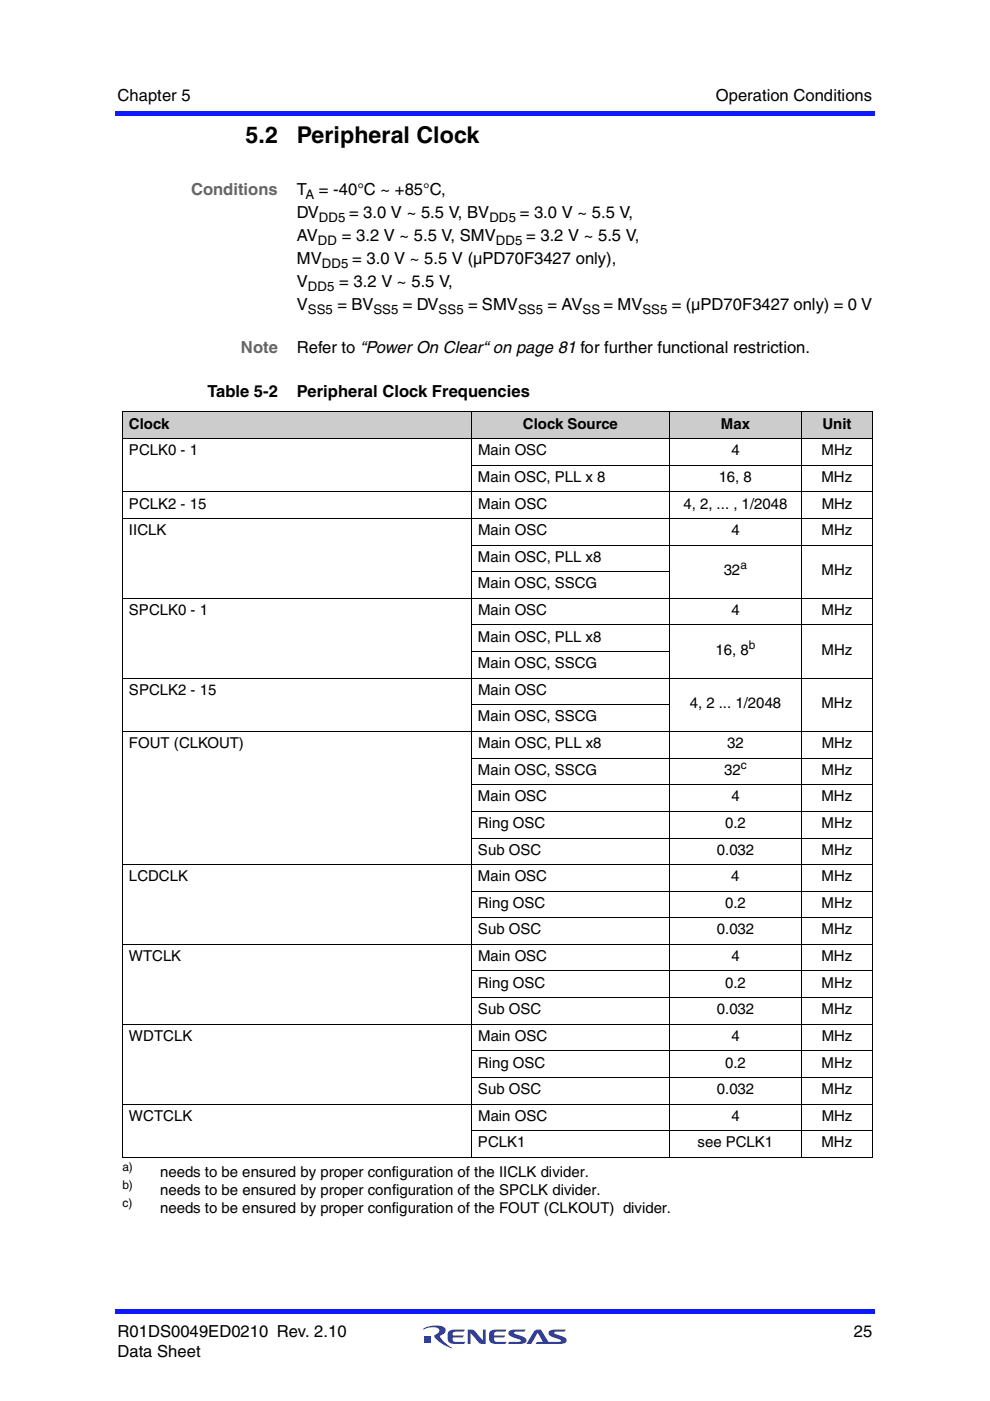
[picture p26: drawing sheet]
<svg xmlns="http://www.w3.org/2000/svg" width="210mm" height="297mm" viewBox="0 0 210 297" stroke-linecap="round" stroke-linejoin="round" font-family="sans-serif">
<defs><g id="words">
<g font-size="4.9">
<text x="52.1" y="30.3">5.2</text>
<text x="62.9" y="30.3">Peripheral Clock</text>
</g>
<g font-size="3.5">
<text x="24.9" y="21.4">Chapter 5</text>
<text x="151.8" y="21.4">Operation Conditions</text>
<text x="62.9" y="41.4">T</text>
<text x="67.6" y="41.4">= -40°C ~ +85°C,</text>
<text x="62.9" y="46.2">DV</text>
<text x="74" y="46.2">= 3.0 V ~ 5.5 V, BV</text>
<text x="110.2" y="46.2">= 3.0 V ~ 5.5 V,</text>
<text x="62.9" y="51.1">AV</text>
<text x="72.5" y="51.1">= 3.2 V ~ 5.5 V, SMV</text>
<text x="111.5" y="51.1">= 3.2 V ~ 5.5 V,</text>
<text x="62.9" y="56">MV</text>
<text x="74.7" y="56">= 3.0 V ~ 5.5 V (µPD70F3427 only),</text>
<text x="62.9" y="65.8">V</text>
<text x="62.9" y="60.9">V</text>
<text x="71.5" y="65.8">= BV</text>
<text x="71.9" y="60.9">= 3.2 V ~ 5.5 V,</text>
<text x="85.4" y="65.8">= DV</text>
<text x="99.3" y="65.8">= SMV</text>
<text x="116.1" y="65.8">= AV</text>
<text x="128" y="65.8">= MV</text>
<text x="142.5" y="65.8">= (µPD70F3427 only) = 0 V</text>
<text x="62.9" y="74.9">Refer to “Power On Clear“ on page 81 for further functional restriction.</text>
<text x="44" y="84.1">Table 5-2</text>
<text x="63" y="84.1">Peripheral Clock Frequencies</text>
<text x="24.9" y="283.4">R01DS0049ED0210 Rev. 2.10</text>
<text x="24.9" y="287.6">Data Sheet</text>
<text x="181" y="283.4">25</text>
</g>
<g font-size="3.5" fill="#656565">
<text x="40.5" y="41.4">Conditions</text>
<text x="51.1" y="74.9">Note</text>
</g>
<g font-size="3.2">
<text x="27.3" y="90.9">Clock</text>
<text x="110.9" y="90.9">Clock Source</text>
<text x="152.9" y="90.9">Max</text>
<text x="174.4" y="90.9">Unit</text>
<text x="27.3" y="96.5">PCLK0 - 1</text>
<text x="101.4" y="96.5">Main OSC</text>
<text x="155.1" y="96.5">4</text>
<text x="174.2" y="96.5">MHz</text>
<text x="27.3" y="107.8">PCLK2 - 15</text>
<text x="101.3" y="102.1">Main OSC, PLL x 8</text>
<text x="101.4" y="107.8">Main OSC</text>
<text x="144.9" y="107.8">4, 2, ... , 1/2048</text>
<text x="152.4" y="102.1">16, 8</text>
<text x="174.2" y="102.1">MHz</text>
<text x="174.2" y="107.8">MHz</text>
<text x="27.3" y="113.5">IICLK</text>
<text x="101.4" y="113.5">Main OSC</text>
<text x="155.1" y="113.5">4</text>
<text x="174.2" y="113.5">MHz</text>
<text x="101.3" y="119.1">Main OSC, PLL x8</text>
<text x="101.3" y="124.8">Main OSC, SSCG</text>
<text x="153.5" y="121.9">32</text>
<text x="174.2" y="121.9">MHz</text>
<text x="27.3" y="130.4">SPCLK0 - 1</text>
<text x="101.4" y="130.4">Main OSC</text>
<text x="155.1" y="130.4">4</text>
<text x="174.2" y="130.4">MHz</text>
<text x="101.3" y="136">Main OSC, PLL x8</text>
<text x="101.3" y="141.7">Main OSC, SSCG</text>
<text x="151.7" y="138.9">16, 8</text>
<text x="174.2" y="138.9">MHz</text>
<text x="27.3" y="147.3">SPCLK2 - 15</text>
<text x="101.4" y="147.3">Main OSC</text>
<text x="101.3" y="152.9">Main OSC, SSCG</text>
<text x="146.3" y="150.2">4, 2 ... 1/2048</text>
<text x="174.2" y="150.2">MHz</text>
<text x="27.3" y="158.6">FOUT (CLKOUT)</text>
<text x="101.4" y="158.6">Main OSC, PLL x8</text>
<text x="154.2" y="158.6">32</text>
<text x="174.2" y="158.6">MHz</text>
<text x="101.3" y="164.3">Main OSC, SSCG</text>
<text x="153.6" y="164.3">32</text>
<text x="174.2" y="164.3">MHz</text>
<text x="101.3" y="169.9">Main OSC</text>
<text x="155.1" y="169.9">4</text>
<text x="174.2" y="169.9">MHz</text>
<text x="101.3" y="175.6">Ring OSC</text>
<text x="153.8" y="175.6">0.2</text>
<text x="174.2" y="175.6">MHz</text>
<text x="101.3" y="181.2">Sub OSC</text>
<text x="152" y="181.2">0.032</text>
<text x="174.2" y="181.2">MHz</text>
<text x="27.3" y="186.8">LCDCLK</text>
<text x="101.3" y="186.8">Main OSC</text>
<text x="155.1" y="186.8">4</text>
<text x="174.2" y="186.8">MHz</text>
<text x="101.3" y="192.5">Ring OSC</text>
<text x="153.8" y="192.5">0.2</text>
<text x="174.2" y="192.5">MHz</text>
<text x="27.3" y="203.8">WTCLK</text>
<text x="101.3" y="198.1">Sub OSC</text>
<text x="101.4" y="203.8">Main OSC</text>
<text x="152" y="198.1">0.032</text>
<text x="155.1" y="203.8">4</text>
<text x="174.2" y="203.8">MHz</text>
<text x="174.2" y="198.1">MHz</text>
<text x="101.3" y="209.4">Ring OSC</text>
<text x="153.8" y="209.4">0.2</text>
<text x="174.2" y="209.4">MHz</text>
<text x="101.3" y="215.1">Sub OSC</text>
<text x="152" y="215.1">0.032</text>
<text x="174.2" y="215.1">MHz</text>
<text x="27.3" y="220.7">WDTCLK</text>
<text x="101.4" y="220.7">Main OSC</text>
<text x="155.1" y="220.7">4</text>
<text x="174.2" y="220.7">MHz</text>
<text x="101.3" y="226.4">Ring OSC</text>
<text x="153.8" y="226.4">0.2</text>
<text x="174.2" y="226.4">MHz</text>
<text x="101.3" y="232">Sub OSC</text>
<text x="152" y="232">0.032</text>
<text x="174.2" y="232">MHz</text>
<text x="27.3" y="237.6">WCTCLK</text>
<text x="101.4" y="237.6">Main OSC</text>
<text x="155.1" y="237.6">4</text>
<text x="174.2" y="237.6">MHz</text>
<text x="101.3" y="243.3">PCLK1</text>
<text x="147.9" y="243.3">see PCLK1</text>
<text x="174.2" y="243.3">MHz</text>
<text x="34" y="249.5">needs to be ensured by proper configuration of the IICLK divider.</text>
<text x="34" y="253.4">needs to be ensured by proper configuration of the SPCLK divider.</text>
<text x="34" y="257.3">needs to be ensured by proper configuration of the FOUT (CLKOUT) divider.</text>
</g>
<g font-size="2.8">
<text x="64.8" y="42.2">A</text>
<text x="67.6" y="47.1">DD5</text>
<text x="103.8" y="47.1">DD5</text>
<text x="67.4" y="52">DD</text>
<text x="105.2" y="52">DD5</text>
<text x="68.2" y="56.9">DD5</text>
<text x="65.3" y="61.8">DD5</text>
<text x="65.3" y="66.6">SS5</text>
<text x="79.2" y="66.6">SS5</text>
<text x="93" y="66.6">SS5</text>
<text x="109.9" y="66.6">SS5</text>
<text x="123.5" y="66.6">SS</text>
<text x="136.2" y="66.6">SS5</text>
</g>
<g font-size="2.5">
<text x="157" y="120.6">a</text>
<text x="158.7" y="137.6">b</text>
<text x="157.1" y="163">c</text>
<text x="26" y="248.2">a)</text>
<text x="26" y="256">c)</text>
<text x="26" y="252.1">b)</text>
</g>
</g></defs>
<g fill="#323f99">
<path d="M99.2 281.9h.9l.5 .2 1.8 2.1v-2.3h.6v3l-1.3-.1-1.9-2.2v2.3h-.6z"/>
<path d="M95.1 282.3l.7-.4h2.8l-.3 .4-2 .1a.61 .61 0 0 0-.3 .7h2.4l-.4 .5h-2l.1 .8 2.5 .1-.3 .4a3.7 3.7 0 0 1-3.2-.3 2.55 2.55 0 0 1 0-2.3z"/>
<path d="M103.9 282.3l.7-.4h2.8l-.3 .4-2 .1a.61 .61 0 0 0-.3 .7h2.3l-.3 .5h-2l.1 .8 2.5 .1-.3 .4a3.7 3.7 0 0 1-3.2-.3 2.55 2.55 0 0 1 0-2.3z"/>
<path d="M108 282.2l.6-.3h2.8l-.2 .4-2.2 .2v.2l.5 .2a2.88 2.88 0 0 1 2.1 1.1 .73 .73 0 0 1-.8 .9h-3.1l.3-.4 2.4-.1v-.3l-.5-.2a2.87 2.87 0 0 1-2.1-1z"/>
<path d="M113.3 282.2a1.57 1.57 0 0 1 1.4-.3l1.6 2.6 2.6-.1v-.3l-.5-.2a2.87 2.87 0 0 1-2.1-1 .73 .73 0 0 1 .9-1h2.8l-.3 .4-2.2 .2v.2l.5 .2a2.88 2.88 0 0 1 2.1 1.1 .73 .73 0 0 1-.8 .9h-5.7l.2-.4h1.3l-1.1-1.9-1.3 2.3h-1.1z"/>
<path d="M90 283.4h1.4v1.4h-1.4z"/>
<path d="M89.8 281.7a4.9 4.9 0 0 1 4.5-.2 1.04 1.04 0 0 1-.8 1.6l-.2 .2a6 6 0 0 0 2.7 2.5 6.2 6.2 0 0 1-4-2.6l.2-.2a1.16 1.16 0 0 0 .9-1 2.36 2.36 0 0 0-2.8-.3l-.5 .2z"/>
</g>
<g fill="#0d1aff">
<path d="M24.4 277.5h.5v1.1h-.5z"/>
<path d="M24.9 277.5h160.6v1.1h-160.6z"/>
<path d="M185 23.5h.5v1.1h-.5z"/>
<path d="M24.4 23.5h160.6v1.1h-160.6z"/>
</g>
<g fill="#ccc">
<path d="M26 87.3h73.9v5.7h-73.9z"/>
<path d="M99.9 87.3h42v5.7h-42z"/>
<path d="M141.9 87.3h28v5.7h-28z"/>
<path d="M169.9 87.3h15.1v5.7h-15.1z"/>
</g>
<g fill="none" stroke="#000" stroke-width=".21">
<path d="M25.9 87.3h159.1M25.9 93h159.1M26 87.4v157.9M99.9 98.6h85.1M99.9 87.2v158.3M141.9 87.2v158.3M169.9 87.2v158.3M185 87.4v157.9M25.9 104.3h159.1M25.9 109.9h159.1M99.9 115.6h85.1M25.9 126.9h159.1"/>
<path d="M99.9 121.2h42.1M99.9 132.5h85.1M99.9 138.1h42.1M25.9 143.8h159.1M25.9 155.1h159.1M99.9 149.4h42.1M99.9 160.7h85.1M99.9 166.4h85.1M99.9 172h85.1M99.9 177.7h85.1M25.9 183.3h159.1M99.9 188.9h85.1"/>
<path d="M99.9 194.6h85.1M25.9 200.2h159.1M25.9 217.2h159.1M99.9 205.9h85.1M99.9 211.5h85.1M25.9 234.1h159.1M99.9 222.8h85.1M99.9 228.5h85.1M99.9 239.7h85.1M25.9 245.4h159.1"/>
</g>
<use href="#words"/>
</svg>
